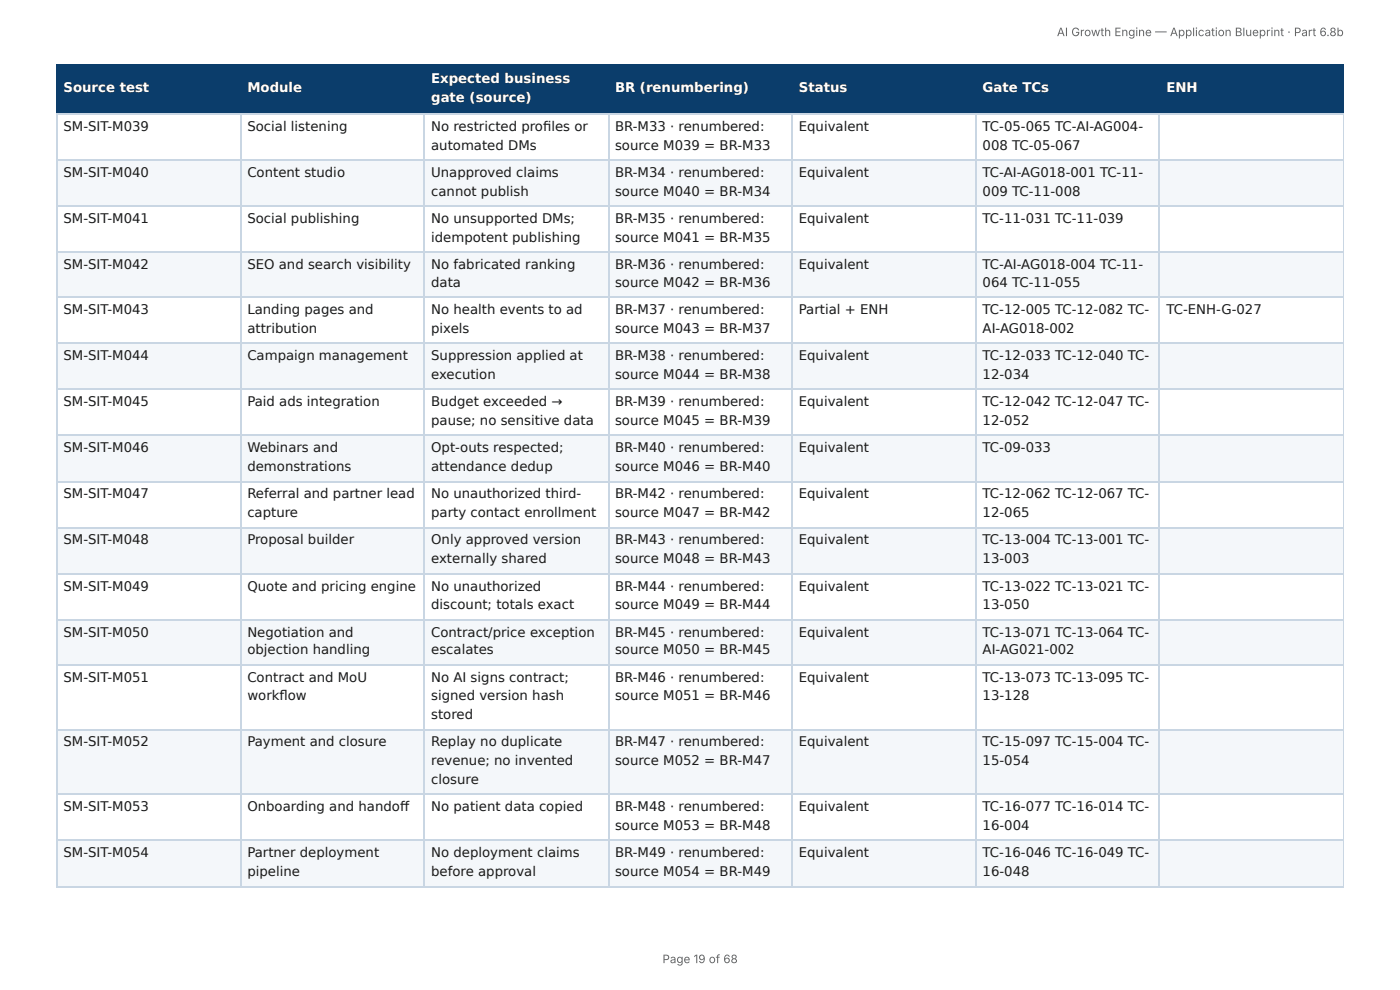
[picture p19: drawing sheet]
<svg xmlns="http://www.w3.org/2000/svg" width="297mm" height="210mm" viewBox="0 0 297 210" stroke-linecap="round" stroke-linejoin="round" font-family="sans-serif">
<defs><g id="words">
<g font-size="2.8" fill="#fff">
<text x="91.6" y="17.7">Expected business</text>
<text x="13.5" y="19.6">Source test</text>
<text x="52.5" y="19.6">Module</text>
<text x="91.6" y="21.7">gate (source)</text>
<text x="130.6" y="19.6">BR (renumbering)</text>
<text x="169.7" y="19.6">Status</text>
<text x="208.7" y="19.6">Gate TCs</text>
<text x="247.7" y="19.6">ENH</text>
</g>
<g font-size="2.8" fill="#1a1a1a">
<text x="13.5" y="27.8">SM-SIT-M039</text>
<text x="52.5" y="27.8">Social listening</text>
<text x="91.6" y="27.8">No restricted profi les or</text>
<text x="130.6" y="27.8">BR-M33 · renumbered:</text>
<text x="169.7" y="27.8">Equivalent</text>
<text x="208.7" y="27.8">TC-05-065 TC-AI-AG004-</text>
<text x="91.6" y="31.8">automated DMs</text>
<text x="130.6" y="31.8">source M039 = BR-M33</text>
<text x="208.7" y="31.8">008 TC-05-067</text>
<text x="13.5" y="37.6">SM-SIT-M040</text>
<text x="52.5" y="37.6">Content studio</text>
<text x="91.6" y="37.6">Unapproved claims</text>
<text x="91.6" y="41.5">cannot publish</text>
<text x="130.6" y="37.6">BR-M34 · renumbered:</text>
<text x="130.6" y="41.5">source M040 = BR-M34</text>
<text x="169.7" y="37.6">Equivalent</text>
<text x="208.7" y="37.6">TC-AI-AG018-001 TC-11-</text>
<text x="208.7" y="41.5">009 TC-11-008</text>
<text x="13.5" y="47.4">SM-SIT-M041</text>
<text x="52.5" y="47.4">Social publishing</text>
<text x="91.6" y="47.4">No unsupported DMs;</text>
<text x="130.6" y="47.4">BR-M35 · renumbered:</text>
<text x="169.7" y="47.4">Equivalent</text>
<text x="208.7" y="47.4">TC-11-031 TC-11-039</text>
<text x="91.6" y="51.3">idempotent publishing</text>
<text x="130.6" y="51.3">source M041 = BR-M35</text>
<text x="13.5" y="57.2">SM-SIT-M042</text>
<text x="52.5" y="57.2">SEO and search visibility</text>
<text x="91.6" y="57.2">No fabricated ranking</text>
<text x="130.6" y="57.2">BR-M36 · renumbered:</text>
<text x="169.7" y="57.2">Equivalent</text>
<text x="208.7" y="57.2">TC-AI-AG018-004 TC-11-</text>
<text x="91.6" y="60.9">data</text>
<text x="130.6" y="60.9">source M042 = BR-M36</text>
<text x="208.7" y="60.9">064 TC-11-055</text>
<text x="13.5" y="66.7">SM-SIT-M043</text>
<text x="52.5" y="66.7">Landing pages and</text>
<text x="52.5" y="70.6">attribution</text>
<text x="91.6" y="66.7">No health events to ad</text>
<text x="91.6" y="70.6">pixels</text>
<text x="130.6" y="66.7">BR-M37 · renumbered:</text>
<text x="130.6" y="70.6">source M043 = BR-M37</text>
<text x="169.7" y="66.7">Partial + ENH</text>
<text x="208.7" y="66.7">TC-12-005 TC-12-082 TC-</text>
<text x="208.7" y="70.6">AI-AG018-002</text>
<text x="247.7" y="66.7">TC-ENH-G-027</text>
<text x="13.5" y="76.5">SM-SIT-M044</text>
<text x="52.5" y="76.5">Campaign management</text>
<text x="91.6" y="76.5">Suppression applied at</text>
<text x="130.6" y="76.5">BR-M38 · renumbered:</text>
<text x="169.7" y="76.5">Equivalent</text>
<text x="208.7" y="76.5">TC-12-033 TC-12-040 TC-</text>
<text x="91.6" y="80.4">execution</text>
<text x="130.6" y="80.4">source M044 = BR-M38</text>
<text x="208.7" y="80.4">12-034</text>
<text x="13.5" y="86.3">SM-SIT-M045</text>
<text x="52.5" y="86.3">Paid ads integration</text>
<text x="91.6" y="86.3">Budget exceeded →</text>
<text x="130.6" y="86.3">BR-M39 · renumbered:</text>
<text x="169.7" y="86.3">Equivalent</text>
<text x="208.7" y="86.3">TC-12-042 TC-12-047 TC-</text>
<text x="91.6" y="90.2">pause; no sensitive data</text>
<text x="130.6" y="90.2">source M045 = BR-M39</text>
<text x="208.7" y="90.2">12-052</text>
<text x="13.5" y="96">SM-SIT-M046</text>
<text x="52.5" y="96">Webinars and</text>
<text x="52.5" y="100">demonstrations</text>
<text x="91.6" y="96">Opt-outs respected;</text>
<text x="91.6" y="100">attendance dedup</text>
<text x="130.6" y="96">BR-M40 · renumbered:</text>
<text x="130.6" y="100">source M046 = BR-M40</text>
<text x="169.7" y="96">Equivalent</text>
<text x="208.7" y="96">TC-09-033</text>
<text x="13.5" y="105.8">SM-SIT-M047</text>
<text x="52.5" y="105.8">Referral and partner lead</text>
<text x="91.6" y="105.8">No unauthorized third-</text>
<text x="130.6" y="105.8">BR-M42 · renumbered:</text>
<text x="169.7" y="105.8">Equivalent</text>
<text x="208.7" y="105.8">TC-12-062 TC-12-067 TC-</text>
<text x="52.5" y="109.8">capture</text>
<text x="91.6" y="109.8">party contact enrollment</text>
<text x="130.6" y="109.8">source M047 = BR-M42</text>
<text x="208.7" y="109.8">12-065</text>
<text x="13.5" y="115.6">SM-SIT-M048</text>
<text x="52.5" y="115.6">Proposal builder</text>
<text x="91.6" y="115.6">Only approved version</text>
<text x="91.6" y="119.6">externally shared</text>
<text x="130.6" y="115.6">BR-M43 · renumbered:</text>
<text x="130.6" y="119.6">source M048 = BR-M43</text>
<text x="169.7" y="115.6">Equivalent</text>
<text x="208.7" y="115.6">TC-13-004 TC-13-001 TC-</text>
<text x="208.7" y="119.6">13-003</text>
<text x="13.5" y="125.4">SM-SIT-M049</text>
<text x="52.5" y="125.4">Quote and pricing engine</text>
<text x="91.6" y="125.4">No unauthorized</text>
<text x="130.6" y="125.4">BR-M44 · renumbered:</text>
<text x="169.7" y="125.4">Equivalent</text>
<text x="208.7" y="125.4">TC-13-022 TC-13-021 TC-</text>
<text x="91.6" y="129.4">discount; totals exact</text>
<text x="130.6" y="129.4">source M049 = BR-M44</text>
<text x="208.7" y="129.4">13-050</text>
<text x="13.5" y="135.2">SM-SIT-M050</text>
<text x="52.5" y="135.2">Negotiation and</text>
<text x="91.6" y="135.2">Contract/price exception</text>
<text x="130.6" y="135.2">BR-M45 · renumbered:</text>
<text x="169.7" y="135.2">Equivalent</text>
<text x="208.7" y="135.2">TC-13-071 TC-13-064 TC-</text>
<text x="52.5" y="138.9">objection handling</text>
<text x="91.6" y="138.9">escalates</text>
<text x="130.6" y="138.9">source M050 = BR-M45</text>
<text x="208.7" y="138.9">AI-AG021-002</text>
<text x="13.5" y="144.7">SM-SIT-M051</text>
<text x="52.5" y="144.7">Contract and MoU</text>
<text x="52.5" y="148.7">workfl ow</text>
<text x="91.6" y="144.7">No AI signs contract;</text>
<text x="91.6" y="148.7">signed version hash</text>
<text x="130.6" y="144.7">BR-M46 · renumbered:</text>
<text x="130.6" y="148.7">source M051 = BR-M46</text>
<text x="169.7" y="144.7">Equivalent</text>
<text x="208.7" y="144.7">TC-13-073 TC-13-095 TC-</text>
<text x="208.7" y="148.7">13-128</text>
<text x="91.6" y="152.7">stored</text>
<text x="13.5" y="158.5">SM-SIT-M052</text>
<text x="52.5" y="158.5">Payment and closure</text>
<text x="91.6" y="158.5">Replay no duplicate</text>
<text x="130.6" y="158.5">BR-M47 · renumbered:</text>
<text x="169.7" y="158.5">Equivalent</text>
<text x="208.7" y="158.5">TC-15-097 TC-15-004 TC-</text>
<text x="91.6" y="162.5">revenue; no invented</text>
<text x="91.6" y="166.4">closure</text>
<text x="130.6" y="162.5">source M052 = BR-M47</text>
<text x="208.7" y="162.5">15-054</text>
<text x="13.5" y="172.2">SM-SIT-M053</text>
<text x="52.5" y="172.2">Onboarding and handoff</text>
<text x="91.6" y="172.2">No patient data copied</text>
<text x="130.6" y="172.2">BR-M48 · renumbered:</text>
<text x="169.7" y="172.2">Equivalent</text>
<text x="208.7" y="172.2">TC-16-077 TC-16-014 TC-</text>
<text x="130.6" y="176.2">source M053 = BR-M48</text>
<text x="208.7" y="176.2">16-004</text>
<text x="13.5" y="182">SM-SIT-M054</text>
<text x="52.5" y="182">Partner deployment</text>
<text x="91.6" y="182">No deployment claims</text>
<text x="130.6" y="182">BR-M49 · renumbered:</text>
<text x="169.7" y="182">Equivalent</text>
<text x="208.7" y="182">TC-16-046 TC-16-049 TC-</text>
<text x="52.5" y="186">pipeline</text>
<text x="91.6" y="186">before approval</text>
<text x="130.6" y="186">source M054 = BR-M49</text>
<text x="208.7" y="186">16-048</text>
</g>
<g font-size="2.5" fill="#666">
<text x="224.5" y="7.7">AI Growth Engine — Application Blueprint · Part 6.8b</text>
<text x="140.7" y="204.5">Page 19 of 68</text>
</g>
</g></defs>
<g fill="#0b3d6b">
<path d="M12.2 14h38.9v10.1h-38.9z"/>
<path d="M51.1 14h39.1v10.1h-39.1z"/>
<path d="M90.2 14h38.9v10.1h-38.9z"/>
<path d="M129.1 14h39.2v10.1h-39.2z"/>
<path d="M168.3 14h38.9v10.1h-38.9z"/>
<path d="M207.2 14h39.1v10.1h-39.1z"/>
<path d="M246.3 14h39.1v10.1h-39.1z"/>
</g>
<g fill="#f4f7fa">
<path d="M12.2 33.9h38.9v9.8h-38.9z"/>
<path d="M51.1 33.9h39.1v9.8h-39.1z"/>
<path d="M90.2 33.9h38.9v9.8h-38.9z"/>
<path d="M129.1 33.9h39.2v9.8h-39.2z"/>
<path d="M168.3 33.9h38.9v9.8h-38.9z"/>
<path d="M207.2 33.9h39.1v9.8h-39.1z"/>
<path d="M246.3 33.9h39.1v9.8h-39.1z"/>
<path d="M12.2 53.4h38.9v9.8h-38.9z"/>
<path d="M51.1 53.4h39.1v9.8h-39.1z"/>
<path d="M90.2 53.4h38.9v9.8h-38.9z"/>
<path d="M129.1 53.4h39.2v9.8h-39.2z"/>
<path d="M168.3 53.4h38.9v9.8h-38.9z"/>
<path d="M207.2 53.4h39.1v9.8h-39.1z"/>
<path d="M246.3 53.4h39.1v9.8h-39.1z"/>
<path d="M12.2 73h38.9v9.8h-38.9z"/>
<path d="M51.1 73h39.1v9.8h-39.1z"/>
<path d="M90.2 73h38.9v9.8h-38.9z"/>
<path d="M129.1 73h39.2v9.8h-39.2z"/>
<path d="M168.3 73h38.9v9.8h-38.9z"/>
<path d="M207.2 73h39.1v9.8h-39.1z"/>
<path d="M246.3 73h39.1v9.8h-39.1z"/>
<path d="M12.2 92.6h38.9v9.5h-38.9z"/>
<path d="M51.1 92.6h39.1v9.5h-39.1z"/>
<path d="M90.2 92.6h38.9v9.5h-38.9z"/>
<path d="M129.1 92.6h39.2v9.5h-39.2z"/>
<path d="M168.3 92.6h38.9v9.5h-38.9z"/>
<path d="M207.2 92.6h39.1v9.5h-39.1z"/>
<path d="M246.3 92.6h39.1v9.5h-39.1z"/>
<path d="M12.2 111.9h38.9v9.8h-38.9z"/>
<path d="M51.1 111.9h39.1v9.8h-39.1z"/>
<path d="M90.2 111.9h38.9v9.8h-38.9z"/>
<path d="M129.1 111.9h39.2v9.8h-39.2z"/>
<path d="M168.3 111.9h38.9v9.8h-38.9z"/>
<path d="M207.2 111.9h39.1v9.8h-39.1z"/>
<path d="M246.3 111.9h39.1v9.8h-39.1z"/>
<path d="M12.2 131.5h38.9v9.8h-38.9z"/>
<path d="M51.1 131.5h39.1v9.8h-39.1z"/>
<path d="M90.2 131.5h38.9v9.8h-38.9z"/>
<path d="M129.1 131.5h39.2v9.8h-39.2z"/>
<path d="M168.3 131.5h38.9v9.8h-38.9z"/>
<path d="M207.2 131.5h39.1v9.8h-39.1z"/>
<path d="M246.3 131.5h39.1v9.8h-39.1z"/>
<path d="M12.2 155h38.9v13.8h-38.9z"/>
<path d="M51.1 155h39.1v13.8h-39.1z"/>
<path d="M90.2 155h38.9v13.8h-38.9z"/>
<path d="M129.1 155h39.2v13.8h-39.2z"/>
<path d="M168.3 155h38.9v13.8h-38.9z"/>
<path d="M207.2 155h39.1v13.8h-39.1z"/>
<path d="M246.3 155h39.1v13.8h-39.1z"/>
<path d="M12.2 178.3h38.9v9.8h-38.9z"/>
<path d="M51.1 178.3h39.1v9.8h-39.1z"/>
<path d="M90.2 178.3h38.9v9.8h-38.9z"/>
<path d="M129.1 178.3h39.2v9.8h-39.2z"/>
<path d="M168.3 178.3h38.9v9.8h-38.9z"/>
<path d="M207.2 178.3h39.1v9.8h-39.1z"/>
<path d="M246.3 178.3h39.1v9.8h-39.1z"/>
</g>
<path d="M11.9 13.9h273.5M12 13.8v10.5M51.2 13.8v10.5M90.1 13.8v10.5M129.2 13.8v10.5M168.1 13.8v10.5M207.3 13.8v10.5M246.2 13.8v10.5M11.9 24.2h273.5" fill="none" stroke="#0b3d6b" stroke-width=".26"/>
<path d="M285.3 13.8v10.5" fill="none" stroke="#0b3d6b" stroke-width=".21"/>
<g fill="none" stroke="#c9d6e3" stroke-width=".26">
<path d="M11.9 24.2h273.5M11.9 34h273.5M12 24.3v163.8M51.2 24.3v163.8M90.1 24.3v163.8M129.2 24.3v163.8M168.1 24.3v163.8M207.3 24.3v163.8M246.2 24.3v163.8M11.9 43.8h273.5M11.9 53.6h273.5M11.9 63.1h273.5"/>
<path d="M11.9 72.9h273.5M11.9 82.7h273.5M11.9 92.5h273.5M11.9 102.3h273.5M11.9 112.1h273.5M11.9 121.8h273.5M11.9 131.6h273.5M11.9 141.2h273.5M11.9 154.9h273.5M11.9 168.7h273.5M11.9 178.5h273.5M11.9 188.3h273.5"/>
</g>
<path d="M285.3 24.3v163.8" fill="none" stroke="#c9d6e3" stroke-width=".21"/>
<use href="#words"/>
</svg>
